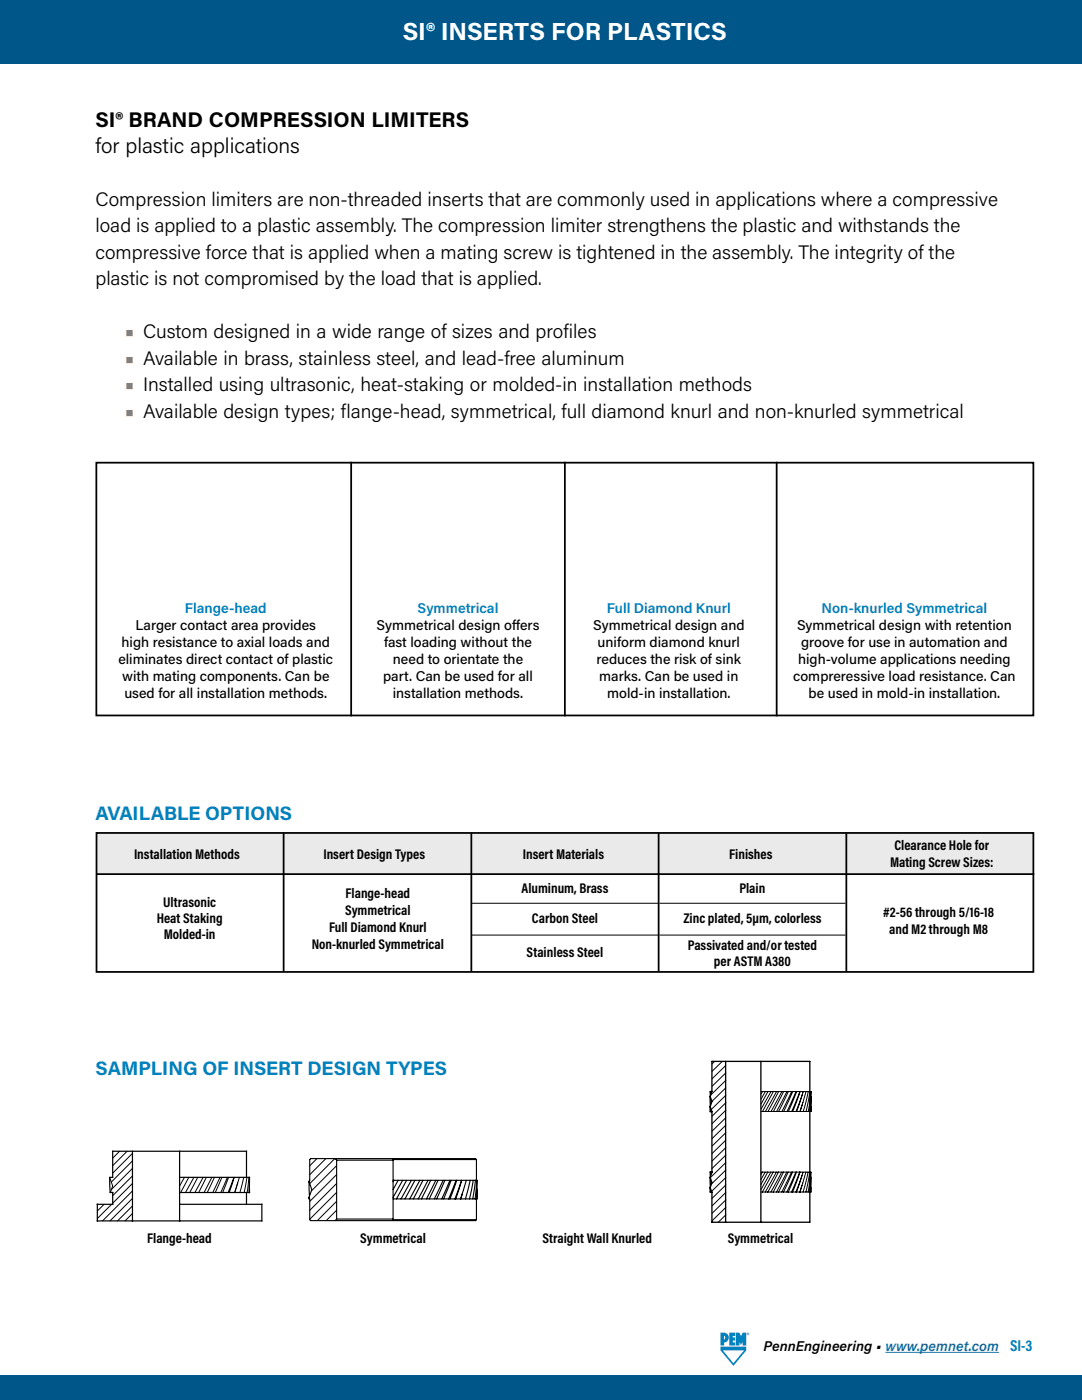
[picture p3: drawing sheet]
<svg xmlns="http://www.w3.org/2000/svg" width="216mm" height="279mm" viewBox="0 0 216 279" stroke-linecap="round" stroke-linejoin="round" font-family="sans-serif">
<defs><g id="words">
<text font-size="4.9" fill="#fff" x="80.4" y="8.1">SI® INSERTS FOR PLASTICS</text>
<g font-size="4.2">
<text x="19" y="25.3">SI® BRAND COMPRESSION LIMITERS</text>
<text x="19" y="30.4">for plastic applications</text>
</g>
<g font-size="3.9">
<text x="19" y="41">Compression limiters are non-threaded inserts that are commonly used in applications where a compressive</text>
<text x="19" y="46.3">load is applied to a plastic assembly. The compression limiter strengthens the plastic and withstands the</text>
<text x="19" y="51.6">compressive force that is applied when a mating screw is tightened in the assembly. The integrity of the</text>
<text x="19" y="56.9">plastic is not compromised by the load that is applied.</text>
</g>
<g font-size="3.9" fill="#d97b27">
<text x="25" y="67.5">• Custom designed in a wide range of sizes and profiles</text>
<text x="25" y="72.8">• Available in brass, stainless steel, and lead-free aluminum</text>
<text x="25" y="78.1">• Installed using ultrasonic, heat-staking or molded-in installation methods</text>
<text x="25" y="83.4">• Available design types; flange-head, symmetrical, full diamond knurl and non-knurled symmetrical</text>
</g>
<g font-size="3.9" fill="#0082be">
<text x="19" y="163.6">AVAILABLE OPTIONS</text>
<text x="19" y="214.6">SAMPLING OF INSERT DESIGN TYPES</text>
</g>
<text font-size="3.2" fill="#0082be" x="201.6" y="269.6">SI-3</text>
<g font-size="2.8">
<text x="27" y="125.7">Larger contact area provides</text>
<text x="75.1" y="125.7">Symmetrical design of</text>
<text x="102.2" y="125.7">fers</text>
<text x="118.3" y="125.7">Symmetrical design and</text>
<text x="159" y="125.7">Symmetrical design with retention</text>
<text x="24.3" y="129.1">high resistance to axial loads and</text>
<text x="76.6" y="129.1">fast loading without the</text>
<text x="119.2" y="129.1">uniform diamond knurl</text>
<text x="159.8" y="129.1">groove for use in automation and</text>
<text x="23.6" y="132.5">eliminates direct contact of plastic</text>
<text x="24.4" y="135.9">with mating components. Can be</text>
<text x="76.5" y="135.9">part. Can be used for all</text>
<text x="78.4" y="132.5">need to orientate the</text>
<text x="119" y="132.5">reduces the risk of sink</text>
<text x="119.6" y="135.9">marks. Can be used in</text>
<text x="158.3" y="135.9">compreressive load resistance. Can</text>
<text x="159.2" y="132.5">high-volume applications needing</text>
<text x="24.8" y="139.3">used for all installation methods.</text>
<text x="78.4" y="139.3">installation methods.</text>
<text x="121.2" y="139.3">mold-in installation.</text>
<text x="161.3" y="139.3">be used in mold-in installation.</text>
<text x="26.7" y="171.4">Installation Methods</text>
<text x="64.5" y="171.4">Insert Design Types</text>
<text x="104.3" y="171.4">Insert Materials</text>
<text x="145.5" y="171.4">Finishes</text>
<text x="177.6" y="173">Mating Screw Sizes:</text>
<text x="178.5" y="169.6">Clearance Hole for</text>
<text x="69" y="179.2">Flange-head</text>
<text x="104.1" y="178.3">Aluminum, Brass</text>
<text x="147.6" y="178.3">Plain</text>
<text x="31.3" y="184.2">Heat Staking</text>
<text x="32.6" y="181.1">Ultrasonic</text>
<text x="65.7" y="185.9">Full Diamond Knurl</text>
<text x="68.9" y="182.6">Symmetrical</text>
<text x="106.1" y="184.3">Carbon Steel</text>
<text x="136.4" y="184.3">Zinc plated, 5µm, colorless</text>
<text x="176.2" y="182.9">#2-56 through 5/16-18</text>
<text x="32.7" y="187.4">Molded-in</text>
<text x="62.2" y="189.3">Non-knurled Symmetrical</text>
<text x="105.1" y="191">Stainless Steel</text>
<text x="137.3" y="189.6">Passivated and/or tested</text>
<text x="177.4" y="186.3">and M2 through M8</text>
<text x="142.5" y="192.7">per ASTM A380</text>
<text x="29.4" y="248">Flange-head</text>
<text x="71.9" y="248">Symmetrical</text>
<text x="108.3" y="248">Straight Wall Knurled</text>
<text x="145.2" y="248">Symmetrical</text>
<text x="152.3" y="269.6">PennEngineering • www.pemnet.com</text>
</g>
<g font-size="2.8" fill="#0082be">
<text x="36.9" y="122.3">Flange-head</text>
<text x="83.3" y="122.3">Symmetrical</text>
<text x="121.1" y="122.3">Full Diamond Knurl</text>
<text x="163.9" y="122.3">Non-knurled Symmetrical</text>
</g>
</g></defs>
<path d="M176.7 269.9h22.6" fill="none" stroke="#215e9e" stroke-width=".2"/>
<g fill="#0082be">
<path d="M145.5 266h1.2v.6h-.5v.3h.5v.6h-.5v.4h.5v.6h-1.2z"/>
<path d="M146.8 266h.7l.4 .7 .3-.7h.7v2.5h-.7v-.7l-.4 .6-.3-.6v.7h-.7z"/>
<path d="M143.8 268.7v.8l2.5 3.1 2.6-3.1v-.8zM144.2 269.5h4.3l-2.2 2.6z"/>
<path d="M143.8 266a1.24 1.24 0 0 1 1.6 .9 1.05 1.05 0 0 1-.9 1v.6h-.7zM144.5 266.6v.7a.36 .36 0 0 0 .2-.3 .36 .36 0 0 0-.2-.4z"/>
<path d="M149.1 266.1h.2l.1 .3-.2-.2-.1 .2zM149.2 266.1l.1 .1zM149 266.2a.26 .26 0 0 1 .5 0 .26 .26 0 0 1-.5 0zM149.1 266.2a.19 .19 0 0 0 .3 0 .19 .19 0 0 0-.3 0z"/>
</g>
<g fill="#005589">
<path d="M-.1 -.1h216v12.8h-216z"/>
<path d="M-.1 274.4h216v5h-216z"/>
</g>
<path d="M19.2 92.3h187v50.5h-187zM70.1 92.2v50.8M112.7 92.2v50.8M155 92.2v50.8" fill="none" stroke="#000" stroke-width=".35"/>
<path d="M19.2 166.3h187.2v8.2h-187.2z" fill="#eaeaea"/>
<path d="M19.3 166.2h186.9v27.8h-186.9zM19.3 174.5h187.1M56.6 166.3v27.5M94.1 166.3v27.5M131.4 166.3v27.5M168.9 166.3v27.5" fill="none" stroke="#000" stroke-width=".35"/>
<g fill="none" stroke="#000" stroke-width=".2">
<path d="M94.1 180.3h37.3M94.1 186.6h37.3M131.6 180.3h37.1M131.6 186.6h37.1M142.6 211.8l-.5 .5M144.1 211.8l-2 2M144.8 212.6l-2.7 2.7M144.8 214.1l-2.7 2.7M144.8 215.6l-3 2.9M144.8 217.1l-2.7 2.7M144.8 218.6l-2.9 2.8M21.9 235l.3 1a2.24 2.24 0 0 1-.2 2"/>
<path d="M23.9 229.8l-1.4 1.3M25.4 229.8l-2.9 2.8M26.4 230.2l-3.9 3.9M26.4 231.7l-4.2 4.2M26.4 233.2l-4.1 4.2M26.4 234.7l-3.9 3.9M26.4 236.2l-3.9 3.9M26.4 237.7l-5.9 6M26.4 239.2l-4.4 4.5M36.8 235l-1 1.7M37.7 235l-1.6 3M38.7 235l-1.7 3"/>
<path d="M39.5 235l-1.6 3M40.5 235l-1.6 3M41.2 235l-1.6 3M42.3 235l-1.6 3M42.8 235l-1.4 3M43.9 235l-1.4 3M44.3 235l-1.3 3M45.4 235l-1.3 3M45.6 235l-1.2 3M46.7 235l-1.2 3M46.8 235l-1.1 3M47.4 236.1l-.6 1.9"/>
<path d="M47.4 236.1l-.5 1.9M47.8 235l-.4 1.1M48.6 235l-.7 3M49.3 235l-.6 3M49.7 235l-.4 3M63.2 231.2l-1.4 1.5M65 231.2l-3.2 3.2M66.8 231.2l-5 5M67.2 232.6l-5.1 5.1M67.2 234.4l-5.4 5.4M67.2 236.2l-5.4 5.4M67.2 238l-5.4 5.3"/>
<path d="M67.2 239.7l-3.9 3.9M144.8 220.1l-2.7 2.7M144.8 221.6l-2.7 2.7M144.8 223.1l-2.7 2.6M144.8 224.5l-2.7 2.7M144.8 226l-2.7 2.7M144.8 227.5l-2.7 2.7M144.8 229l-2.7 2.7M144.8 230.5l-2.7 2.7M144.8 232l-3.1 3M144.8 233.5l-2.8 2.8M144.8 235l-2.8 2.8"/>
<path d="M144.8 236.5l-2.7 2.7M144.8 238l-2.7 2.7M144.8 239.5l-2.7 2.6M20.8 240.3l-1.4 1.4M22.3 240.3l-2.9 2.9M26.4 240.7l-2.9 3M26.4 242.2l-1.4 1.5M67.2 241.5l-2.1 2.1M144.8 241l-2.7 2.6M144.8 242.4l-1.5 1.5"/>
</g>
<g fill="none" stroke="#000" stroke-width=".22">
<path d="M61.7 235.8l.2 .8a1.27 1.27 0 0 1 0 1.6l-.2 .8M61.7 239l.1 .3M61.7 239v.3h.1v4.1l.2 .2h32.9l.2-.2M61.7 235.8v2.9M61.7 235.6h.1M61.8 235.6l-.1 .2M66.9 231.2l.3 .3M67.2 231.5v11.8M67.2 231.5h11.2M78.4 235.6h16.8l-.1 3.7M78.4 231.2v12.4M78.4 231.4h16.7"/>
<path d="M78.6 235.6l-.2 .2M79.4 235.6l-1 1.8M80.4 235.6l-2 3.4M81.1 235.6l-2 3.7M82.1 235.6l-2.1 3.7M82.8 235.6l-2 3.7M83.8 235.6l-2 3.7M84.4 235.6l-1.9 3.7M85.4 235.6l-1.9 3.7M85.9 235.6l-1.8 3.7M87 235.6l-1.9 3.7M87.4 235.6l-1.7 3.7"/>
<path d="M88.4 235.6l-1.7 3.7M88.8 235.6l-1.7 3.7M89.5 239.3h.1M89.8 235.6l-1.6 3.7M90 235.6l-1.5 3.7M90.8 239.3h.1M91 235.6l-1.5 3.6M91.1 235.6l-1.3 3.7M92.1 235.6l-1.3 3.7M92.1 235.6l-1.2 3.7M92.3 238.2l-.3 1.1M93 235.6l-1.1 3.7"/>
<path d="M93.8 235.6l-.9 3.7M94.4 235.6l-.7 3.7M94.9 235.6l-.6 3.7M95.1 231.4l-.2-.2h-32.9l-.2 .2v4.2M95.1 231.4v4.2M95.1 239.3v4.1M95.1 239.3h.1M95.1 235.6l-.3 3.7M95.2 237.4v1.9h-16.8M67.2 243.3h11.2M67.2 243.3l-.3 .3M78.4 243.4h16.7"/>
</g>
<path d="M26.4 229.8v13.9M35.8 229.8v13.9M35.8 235h14l-.1 3M49.2 235v-5.2h-26.7v5.2h-.6l.1 3h.5v2.3h-3.1v3.4h32.8v-3.4h-16.4M49.2 238v2.3M49.8 236.7v1.3h-14" fill="none" stroke="#000" stroke-width=".24"/>
<g fill="none" stroke="#000" stroke-width=".26">
<path d="M141.7 218.8a1.59 1.59 0 0 1 0 2M141.7 218.8l.1 1.9M142 217.8l-.3 1M142.1 217.8h-.4v.8M142.1 217.8v-6h19.5v32.1M144.8 211.8v32.1M151.8 211.8v32.1M141.7 237l.3 .9M141.7 235a1.59 1.59 0 0 1 0 2M141.7 220.8l.4 1.1M141.7 235l.1 1.8M141.7 220.8v1.1h.4"/>
<path d="M141.7 237v.9h.4v6h19.5M142 233.9h.1M142 233.9l-.3 1.1M142.1 221.9v12h-.4v.9"/>
</g>
<g fill="none" stroke="#000101" stroke-width=".2">
<path d="M151.9 217.8h10l-.3 4h-9.7M152.1 217.8l-.2 .5M152.7 217.8l-.8 1.5M153.2 217.8l-1.3 2.5M153.8 217.8l-1.9 3.5M154.3 217.8l-2.1 4M154.9 217.8l-2.2 4M155.4 217.8l-2.2 4M156 217.8l-2.1 4M156.4 217.8l-2.1 4M157 217.8l-2 4M157.3 217.8l-1.9 4"/>
<path d="M158 217.8l-2 4M158.2 217.8l-1.8 4M158.8 217.8l-1.8 4M159 217.8l-1.7 4M159.6 217.8l-1.6 4M159.7 217.8l-1.5 4M160.1 218.5l-1.1 3.3M160.3 217.8l-1.5 4M160.8 217.8l-1.2 4M161.3 217.8l-1 4M161.6 217.8l-.8 4M161.8 217.8l-.5 4"/>
<path d="M161.8 218.8v3M151.8 233.9h10l-.2 4h-9.8M152.1 233.9l-.3 .5M152.7 233.9l-.9 1.5M153.2 233.9l-1.4 2.5M153.8 233.9l-2 3.5M154.3 233.9l-2.2 4M154.9 233.9l-2.2 4M155.3 233.9l-2.1 4M156 233.9l-2.2 4M156.3 233.9l-2 4M157 233.9l-2.1 4"/>
<path d="M157.3 233.9l-2 4M157.9 233.9l-1.9 4M158.1 233.9l-1.8 4M158.8 233.9l-1.8 4M158.9 233.9l-1.6 4M159.6 233.9l-1.7 4M159.6 233.9l-1.4 4M160 234.6l-1.1 3.3M160 236.6l-.4 1.3M160.1 220.5l-.4 1.3M160.2 233.9l-1.4 4M160.8 233.9l-1.2 4"/>
<path d="M161.2 233.9l-1 4M161.6 233.9l-.8 4M161.8 233.9l-.6 4M161.8 236.9v1h-.2M161.8 234.9v3M161.8 220.8l.1 1h-.2"/>
</g>
<use href="#words"/>
</svg>
